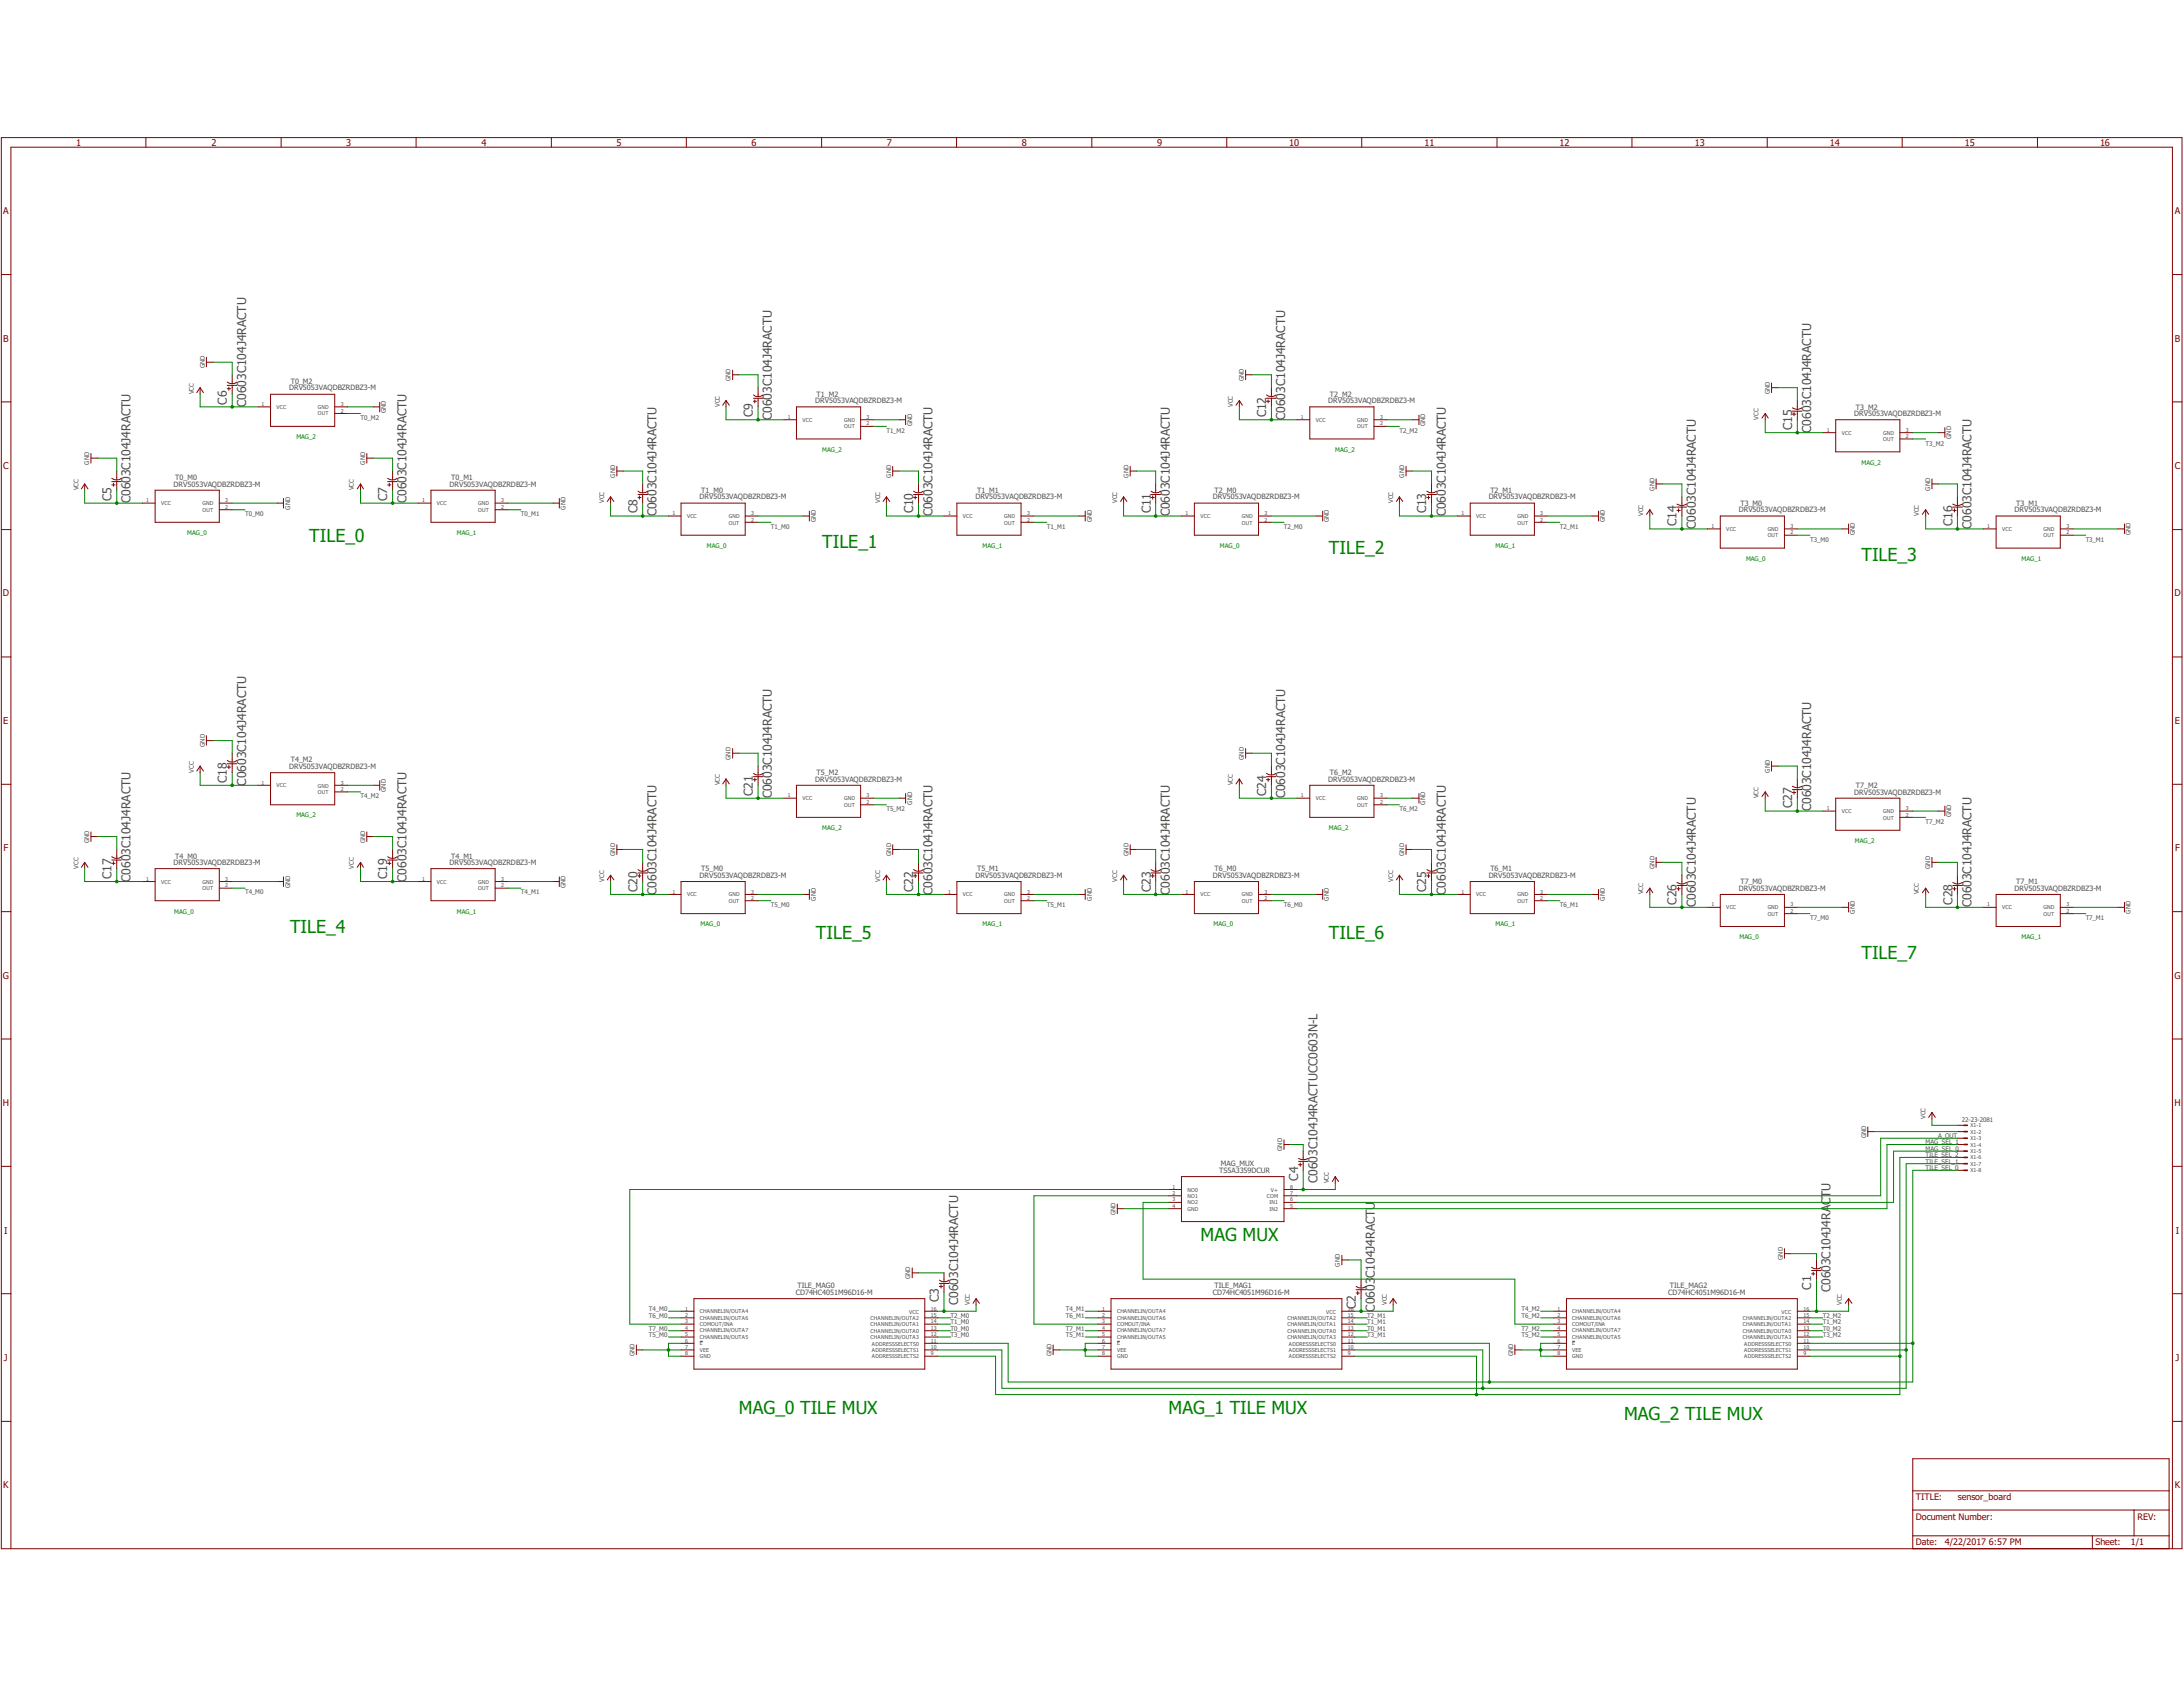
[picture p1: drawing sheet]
<svg xmlns="http://www.w3.org/2000/svg" width="279mm" height="216mm" viewBox="0 0 279 216" stroke-linecap="round" stroke-linejoin="round" font-family="sans-serif">
<defs><g id="words">
<g font-size="2.3" fill="#008000">
<text x="39.6" y="69.3">TILE_0</text>
<text x="105.2" y="70.1">TILE_1</text>
<text x="170.1" y="71">TILE_2</text>
<text x="238.3" y="71.8">TILE_3</text>
<text x="37.1" y="119.4">TILE_4</text>
<text x="104.4" y="120.2">TILE_5</text>
<text x="170.1" y="120.2">TILE_6</text>
<text x="238.3" y="122.7">TILE_7</text>
<text x="153.7" y="158.8">MAG MUX</text>
<text x="94.6" y="181">MAG_0 TILE MUX</text>
<text x="149.6" y="181">MAG_1 TILE MUX</text>
<text x="207.9" y="181.8">MAG_2 TILE MUX</text>
</g>
<g font-size="1.6" fill="#505050">
<text x="29" y="51.8" transform="rotate(-90 29 51.8)">C6</text>
<text x="31.5" y="52.1" transform="rotate(-90 31.5 52.1)">C0603C104J4RACTU</text>
<text x="96.3" y="53.4" transform="rotate(-90 96.3 53.4)">C9</text>
<text x="98.8" y="53.8" transform="rotate(-90 98.8 53.8)">C0603C104J4RACTU</text>
<text x="162" y="53.4" transform="rotate(-90 162 53.4)">C12</text>
<text x="164.5" y="53.8" transform="rotate(-90 164.5 53.8)">C0603C104J4RACTU</text>
<text x="229.4" y="55" transform="rotate(-90 229.4 55)">C15</text>
<text x="231.8" y="55.4" transform="rotate(-90 231.8 55.4)">C0603C104J4RACTU</text>
<text x="14.3" y="64.1" transform="rotate(-90 14.3 64.1)">C5</text>
<text x="16.7" y="64.4" transform="rotate(-90 16.7 64.4)">C0603C104J4RACTU</text>
<text x="49.6" y="64.1" transform="rotate(-90 49.6 64.1)">C7</text>
<text x="52" y="64.4" transform="rotate(-90 52 64.4)">C0603C104J4RACTU</text>
<text x="81.6" y="65.7" transform="rotate(-90 81.6 65.7)">C8</text>
<text x="116.9" y="65.7" transform="rotate(-90 116.9 65.7)">C10</text>
<text x="147.3" y="65.7" transform="rotate(-90 147.3 65.7)">C11</text>
<text x="182.5" y="65.7" transform="rotate(-90 182.5 65.7)">C13</text>
<text x="84" y="66.1" transform="rotate(-90 84 66.1)">C0603C104J4RACTU</text>
<text x="119.3" y="66.1" transform="rotate(-90 119.3 66.1)">C0603C104J4RACTU</text>
<text x="149.7" y="66.1" transform="rotate(-90 149.7 66.1)">C0603C104J4RACTU</text>
<text x="185" y="66.1" transform="rotate(-90 185 66.1)">C0603C104J4RACTU</text>
<text x="214.6" y="67.4" transform="rotate(-90 214.6 67.4)">C14</text>
<text x="217" y="67.7" transform="rotate(-90 217 67.7)">C0603C104J4RACTU</text>
<text x="249.9" y="67.4" transform="rotate(-90 249.9 67.4)">C16</text>
<text x="252.3" y="67.7" transform="rotate(-90 252.3 67.7)">C0603C104J4RACTU</text>
<text x="29" y="100.2" transform="rotate(-90 29 100.2)">C18</text>
<text x="31.5" y="100.5" transform="rotate(-90 31.5 100.5)">C0603C104J4RACTU</text>
<text x="96.3" y="101.9" transform="rotate(-90 96.3 101.9)">C21</text>
<text x="162" y="101.9" transform="rotate(-90 162 101.9)">C24</text>
<text x="98.8" y="102.2" transform="rotate(-90 98.8 102.2)">C0603C104J4RACTU</text>
<text x="164.5" y="102.2" transform="rotate(-90 164.5 102.2)">C0603C104J4RACTU</text>
<text x="229.4" y="103.5" transform="rotate(-90 229.4 103.5)">C27</text>
<text x="231.8" y="103.8" transform="rotate(-90 231.8 103.8)">C0603C104J4RACTU</text>
<text x="14.3" y="112.5" transform="rotate(-90 14.3 112.5)">C17</text>
<text x="16.7" y="112.9" transform="rotate(-90 16.7 112.9)">C0603C104J4RACTU</text>
<text x="49.6" y="112.5" transform="rotate(-90 49.6 112.5)">C19</text>
<text x="52" y="112.9" transform="rotate(-90 52 112.9)">C0603C104J4RACTU</text>
<text x="81.6" y="114.1" transform="rotate(-90 81.6 114.1)">C20</text>
<text x="84" y="114.5" transform="rotate(-90 84 114.5)">C0603C104J4RACTU</text>
<text x="116.9" y="114.1" transform="rotate(-90 116.9 114.1)">C22</text>
<text x="119.3" y="114.5" transform="rotate(-90 119.3 114.5)">C0603C104J4RACTU</text>
<text x="147.3" y="114.1" transform="rotate(-90 147.3 114.1)">C23</text>
<text x="149.7" y="114.5" transform="rotate(-90 149.7 114.5)">C0603C104J4RACTU</text>
<text x="182.5" y="114.1" transform="rotate(-90 182.5 114.1)">C25</text>
<text x="185" y="114.5" transform="rotate(-90 185 114.5)">C0603C104J4RACTU</text>
<text x="214.6" y="115.8" transform="rotate(-90 214.6 115.8)">C26</text>
<text x="217" y="116.1" transform="rotate(-90 217 116.1)">C0603C104J4RACTU</text>
<text x="249.9" y="115.8" transform="rotate(-90 249.9 115.8)">C28</text>
<text x="252.3" y="116.1" transform="rotate(-90 252.3 116.1)">C0603C104J4RACTU</text>
<text x="166.2" y="151.1" transform="rotate(-90 166.2 151.1)">C4</text>
<text x="168.6" y="151.4" transform="rotate(-90 168.6 151.4)">C0603C104J4RACTUCC0603N-L</text>
<text x="120.2" y="166.7" transform="rotate(-90 120.2 166.7)">C3</text>
<text x="122.6" y="167" transform="rotate(-90 122.6 167)">C0603C104J4RACTU</text>
<text x="173.5" y="167.5" transform="rotate(-90 173.5 167.5)">C2</text>
<text x="176" y="167.8" transform="rotate(-90 176 167.8)">C0603C104J4RACTU</text>
<text x="231.8" y="165.1" transform="rotate(-90 231.8 165.1)">C1</text>
<text x="234.3" y="165.4" transform="rotate(-90 234.3 165.4)">C0603C104J4RACTU</text>
</g>
<g font-size="1.2" fill="#800000">
<text x="9.7" y="18.7">1</text>
<text x="27.1" y="18.7">2</text>
<text x="44.3" y="18.7">3</text>
<text x="61.6" y="18.7">4</text>
<text x="78.9" y="18.7">5</text>
<text x="96.2" y="18.7">6</text>
<text x="113.5" y="18.7">7</text>
<text x="130.8" y="18.7">8</text>
<text x="148.1" y="18.7">9</text>
<text x="165" y="18.7">10</text>
<text x="182.3" y="18.7">11</text>
<text x="199.6" y="18.7">12</text>
<text x="216.9" y="18.7">13</text>
<text x="234.2" y="18.7">14</text>
<text x="251.5" y="18.7">15</text>
<text x="268.8" y="18.7">16</text>
<text x=".4" y="27.4">A</text>
<text x="278.3" y="27.4">A</text>
<text x=".4" y="43.7">B</text>
<text x="278.3" y="43.7">B</text>
<text x=".4" y="60">C</text>
<text x="278.3" y="60">C</text>
<text x=".4" y="76.3">D</text>
<text x="278.3" y="76.3">D</text>
<text x=".4" y="92.6">E</text>
<text x="278.3" y="92.6">E</text>
<text x=".5" y="108.9">F</text>
<text x="278.4" y="108.9">F</text>
<text x=".4" y="125.3">G</text>
<text x="278.3" y="125.3">G</text>
<text x=".4" y="141.6">H</text>
<text x="278.3" y="141.6">H</text>
<text x=".6" y="157.9">I</text>
<text x="278.5" y="157.9">I</text>
<text x=".5" y="174.2">J</text>
<text x="278.4" y="174.2">J</text>
<text x=".4" y="190.5">K</text>
<text x="278.3" y="190.5">K</text>
</g>
<g font-size="1.1" fill="#800000">
<text x="245.2" y="197.8">Date:</text>
<text x="245.2" y="192">TITLE:</text>
<text x="245.2" y="194.5">Document Number:</text>
<text x="248.9" y="197.8">4/22/2017 6:57 PM</text>
<text x="250.6" y="192">sensor_board</text>
<text x="268.2" y="197.8">Sheet:</text>
<text x="272.7" y="197.8">1/1</text>
<text x="273.6" y="194.5">REV:</text>
</g>
<g font-size=".9" fill="#505050">
<text x="37" y="50">DRV5053VAQDBZRDBZ3-M</text>
<text x="37.2" y="49.1">T0_M2</text>
<text x="104.3" y="51.6">DRV5053VAQDBZRDBZ3-M</text>
<text x="104.5" y="50.8">T1_M2</text>
<text x="170" y="51.6">DRV5053VAQDBZRDBZ3-M</text>
<text x="170.2" y="50.8">T2_M2</text>
<text x="237.3" y="53.3">DRV5053VAQDBZRDBZ3-M</text>
<text x="237.5" y="52.4">T3_M2</text>
<text x="22.2" y="62.3">DRV5053VAQDBZRDBZ3-M</text>
<text x="22.4" y="61.5">T0_M0</text>
<text x="57.5" y="62.3">DRV5053VAQDBZRDBZ3-M</text>
<text x="57.7" y="61.5">T0_M1</text>
<text x="89.5" y="63.9">DRV5053VAQDBZRDBZ3-M</text>
<text x="89.7" y="63.1">T1_M0</text>
<text x="124.8" y="63.9">DRV5053VAQDBZRDBZ3-M</text>
<text x="125.1" y="63.1">T1_M1</text>
<text x="155.2" y="63.9">DRV5053VAQDBZRDBZ3-M</text>
<text x="155.4" y="63.1">T2_M0</text>
<text x="190.5" y="63.9">DRV5053VAQDBZRDBZ3-M</text>
<text x="190.8" y="63.1">T2_M1</text>
<text x="222.5" y="65.6">DRV5053VAQDBZRDBZ3-M</text>
<text x="222.8" y="64.7">T3_M0</text>
<text x="257.8" y="65.6">DRV5053VAQDBZRDBZ3-M</text>
<text x="258.1" y="64.7">T3_M1</text>
<text x="37" y="98.4">DRV5053VAQDBZRDBZ3-M</text>
<text x="37.2" y="97.6">T4_M2</text>
<text x="104.3" y="100">DRV5053VAQDBZRDBZ3-M</text>
<text x="104.5" y="99.2">T5_M2</text>
<text x="170" y="100">DRV5053VAQDBZRDBZ3-M</text>
<text x="170.2" y="99.2">T6_M2</text>
<text x="237.3" y="101.7">DRV5053VAQDBZRDBZ3-M</text>
<text x="237.5" y="100.8">T7_M2</text>
<text x="22.2" y="110.7">DRV5053VAQDBZRDBZ3-M</text>
<text x="22.4" y="109.9">T4_M0</text>
<text x="57.5" y="110.7">DRV5053VAQDBZRDBZ3-M</text>
<text x="57.7" y="109.9">T4_M1</text>
<text x="89.5" y="112.4">DRV5053VAQDBZRDBZ3-M</text>
<text x="89.7" y="111.5">T5_M0</text>
<text x="124.8" y="112.4">DRV5053VAQDBZRDBZ3-M</text>
<text x="125.1" y="111.5">T5_M1</text>
<text x="155.2" y="112.4">DRV5053VAQDBZRDBZ3-M</text>
<text x="155.4" y="111.5">T6_M0</text>
<text x="190.5" y="112.4">DRV5053VAQDBZRDBZ3-M</text>
<text x="190.8" y="111.5">T6_M1</text>
<text x="222.8" y="113.2">T7_M0</text>
<text x="258.1" y="113.2">T7_M1</text>
<text x="222.5" y="114">DRV5053VAQDBZRDBZ3-M</text>
<text x="257.8" y="114">DRV5053VAQDBZRDBZ3-M</text>
<text x="156.2" y="149.3">MAG_MUX</text>
<text x="156" y="150.1">TS5A3359DCUR</text>
<text x="101.9" y="165.7">CD74HC4051M96D16-M</text>
<text x="102.1" y="164.9">TILE_MAG0</text>
<text x="155.2" y="165.7">CD74HC4051M96D16-M</text>
<text x="155.4" y="164.9">TILE_MAG1</text>
<text x="213.5" y="165.7">CD74HC4051M96D16-M</text>
<text x="213.7" y="164.9">TILE_MAG2</text>
</g>
<g font-size=".8" fill="#505050">
<text x="26.2" y="47.2" transform="rotate(-90 26.2 47.2)">GND</text>
<text x="24.8" y="50.5" transform="rotate(-90 24.8 50.5)">VCC</text>
<text x="46.1" y="53.7">T0_M2</text>
<text x="49.4" y="52.9" transform="rotate(-90 49.4 52.9)">GND</text>
<text x="92.1" y="52.1" transform="rotate(-90 92.1 52.1)">VCC</text>
<text x="93.5" y="48.8" transform="rotate(-90 93.5 48.8)">GND</text>
<text x="157.8" y="52.1" transform="rotate(-90 157.8 52.1)">VCC</text>
<text x="159.2" y="48.8" transform="rotate(-90 159.2 48.8)">GND</text>
<text x="225.1" y="53.7" transform="rotate(-90 225.1 53.7)">VCC</text>
<text x="226.5" y="50.5" transform="rotate(-90 226.5 50.5)">GND</text>
<text x="11.4" y="59.5" transform="rotate(-90 11.4 59.5)">GND</text>
<text x="46.7" y="59.5" transform="rotate(-90 46.7 59.5)">GND</text>
<text x="113.4" y="55.4">T1_M2</text>
<text x="116.8" y="54.6" transform="rotate(-90 116.8 54.6)">GND</text>
<text x="179.1" y="55.4">T2_M2</text>
<text x="182.4" y="54.6" transform="rotate(-90 182.4 54.6)">GND</text>
<text x="246.5" y="57">T3_M2</text>
<text x="249.7" y="56.2" transform="rotate(-90 249.7 56.2)">GND</text>
<text x="10" y="62.7" transform="rotate(-90 10 62.7)">VCC</text>
<text x="37.1" y="65.2" transform="rotate(-90 37.1 65.2)">GND</text>
<text x="45.3" y="62.7" transform="rotate(-90 45.3 62.7)">VCC</text>
<text x="72.4" y="65.2" transform="rotate(-90 72.4 65.2)">GND</text>
<text x="77.3" y="64.4" transform="rotate(-90 77.3 64.4)">VCC</text>
<text x="78.7" y="61.1" transform="rotate(-90 78.7 61.1)">GND</text>
<text x="112.6" y="64.4" transform="rotate(-90 112.6 64.4)">VCC</text>
<text x="114" y="61.1" transform="rotate(-90 114 61.1)">GND</text>
<text x="143" y="64.4" transform="rotate(-90 143 64.4)">VCC</text>
<text x="144.4" y="61.1" transform="rotate(-90 144.4 61.1)">GND</text>
<text x="178.3" y="64.4" transform="rotate(-90 178.3 64.4)">VCC</text>
<text x="179.7" y="61.1" transform="rotate(-90 179.7 61.1)">GND</text>
<text x="211.7" y="62.8" transform="rotate(-90 211.7 62.8)">GND</text>
<text x="247" y="62.8" transform="rotate(-90 247 62.8)">GND</text>
<text x="31.4" y="66">T0_M0</text>
<text x="66.7" y="66">T0_M1</text>
<text x="98.7" y="67.7">T1_M0</text>
<text x="104.4" y="66.8" transform="rotate(-90 104.4 66.8)">GND</text>
<text x="134" y="67.7">T1_M1</text>
<text x="139.7" y="66.8" transform="rotate(-90 139.7 66.8)">GND</text>
<text x="164.3" y="67.7">T2_M0</text>
<text x="170.1" y="66.8" transform="rotate(-90 170.1 66.8)">GND</text>
<text x="199.6" y="67.7">T2_M1</text>
<text x="205.4" y="66.8" transform="rotate(-90 205.4 66.8)">GND</text>
<text x="210.3" y="66" transform="rotate(-90 210.3 66)">VCC</text>
<text x="231.7" y="69.3">T3_M0</text>
<text x="237.4" y="68.5" transform="rotate(-90 237.4 68.5)">GND</text>
<text x="245.6" y="66" transform="rotate(-90 245.6 66)">VCC</text>
<text x="266.9" y="69.3">T3_M1</text>
<text x="272.7" y="68.5" transform="rotate(-90 272.7 68.5)">GND</text>
<text x="26.2" y="95.6" transform="rotate(-90 26.2 95.6)">GND</text>
<text x="24.8" y="98.9" transform="rotate(-90 24.8 98.9)">VCC</text>
<text x="49.4" y="101.3" transform="rotate(-90 49.4 101.3)">GND</text>
<text x="92.1" y="100.5" transform="rotate(-90 92.1 100.5)">VCC</text>
<text x="93.5" y="97.2" transform="rotate(-90 93.5 97.2)">GND</text>
<text x="157.8" y="100.5" transform="rotate(-90 157.8 100.5)">VCC</text>
<text x="159.2" y="97.2" transform="rotate(-90 159.2 97.2)">GND</text>
<text x="226.5" y="98.9" transform="rotate(-90 226.5 98.9)">GND</text>
<text x="11.4" y="107.9" transform="rotate(-90 11.4 107.9)">GND</text>
<text x="46.1" y="102.1">T4_M2</text>
<text x="46.7" y="107.9" transform="rotate(-90 46.7 107.9)">GND</text>
<text x="113.4" y="103.8">T5_M2</text>
<text x="116.8" y="103" transform="rotate(-90 116.8 103)">GND</text>
<text x="179.1" y="103.8">T6_M2</text>
<text x="182.4" y="103" transform="rotate(-90 182.4 103)">GND</text>
<text x="225.1" y="102.1" transform="rotate(-90 225.1 102.1)">VCC</text>
<text x="246.5" y="105.4">T7_M2</text>
<text x="249.7" y="104.6" transform="rotate(-90 249.7 104.6)">GND</text>
<text x="10" y="111.2" transform="rotate(-90 10 111.2)">VCC</text>
<text x="37.1" y="113.7" transform="rotate(-90 37.1 113.7)">GND</text>
<text x="45.3" y="111.2" transform="rotate(-90 45.3 111.2)">VCC</text>
<text x="72.4" y="113.7" transform="rotate(-90 72.4 113.7)">GND</text>
<text x="77.3" y="112.8" transform="rotate(-90 77.3 112.8)">VCC</text>
<text x="78.7" y="109.6" transform="rotate(-90 78.7 109.6)">GND</text>
<text x="112.6" y="112.8" transform="rotate(-90 112.6 112.8)">VCC</text>
<text x="114" y="109.6" transform="rotate(-90 114 109.6)">GND</text>
<text x="143" y="112.8" transform="rotate(-90 143 112.8)">VCC</text>
<text x="144.4" y="109.6" transform="rotate(-90 144.4 109.6)">GND</text>
<text x="178.3" y="112.8" transform="rotate(-90 178.3 112.8)">VCC</text>
<text x="179.7" y="109.6" transform="rotate(-90 179.7 109.6)">GND</text>
<text x="211.7" y="111.2" transform="rotate(-90 211.7 111.2)">GND</text>
<text x="247" y="111.2" transform="rotate(-90 247 111.2)">GND</text>
<text x="31.4" y="114.5">T4_M0</text>
<text x="66.7" y="114.5">T4_M1</text>
<text x="98.7" y="116.1">T5_M0</text>
<text x="104.4" y="115.3" transform="rotate(-90 104.4 115.3)">GND</text>
<text x="134" y="116.1">T5_M1</text>
<text x="139.7" y="115.3" transform="rotate(-90 139.7 115.3)">GND</text>
<text x="164.3" y="116.1">T6_M0</text>
<text x="170.1" y="115.3" transform="rotate(-90 170.1 115.3)">GND</text>
<text x="199.6" y="116.1">T6_M1</text>
<text x="205.4" y="115.3" transform="rotate(-90 205.4 115.3)">GND</text>
<text x="210.3" y="114.5" transform="rotate(-90 210.3 114.5)">VCC</text>
<text x="231.7" y="117.8">T7_M0</text>
<text x="237.4" y="116.9" transform="rotate(-90 237.4 116.9)">GND</text>
<text x="245.6" y="114.5" transform="rotate(-90 245.6 114.5)">VCC</text>
<text x="266.9" y="117.8">T7_M1</text>
<text x="272.7" y="116.9" transform="rotate(-90 272.7 116.9)">GND</text>
<text x="246.5" y="143.2" transform="rotate(-90 246.5 143.2)">VCC</text>
<text x="251.1" y="143.5">22-23-2081</text>
<text x="164.1" y="147.3" transform="rotate(-90 164.1 147.3)">GND</text>
<text x="238.8" y="145.7" transform="rotate(-90 238.8 145.7)">GND</text>
<text x="246.5" y="149.8">TILE_SEL_0</text>
<text x="246.5" y="148.9">TILE_SEL_1</text>
<text x="246.5" y="148.1">TILE_SEL_2</text>
<text x="246.5" y="147.3">MAG_SEL_0</text>
<text x="246.5" y="146.5">MAG_SEL_1</text>
<text x="248.1" y="145.7">A_OUT</text>
<text x="142.8" y="155.5" transform="rotate(-90 142.8 155.5)">GND</text>
<text x="170.1" y="151.4" transform="rotate(-90 170.1 151.4)">VCC</text>
<text x="228.2" y="161.2" transform="rotate(-90 228.2 161.2)">GND</text>
<text x="83.1" y="167.8">T4_M0</text>
<text x="116.5" y="163.7" transform="rotate(-90 116.5 163.7)">GND</text>
<text x="124.1" y="167" transform="rotate(-90 124.1 167)">VCC</text>
<text x="136.4" y="167.8">T4_M1</text>
<text x="171.5" y="162.1" transform="rotate(-90 171.5 162.1)">GND</text>
<text x="177.5" y="167" transform="rotate(-90 177.5 167)">VCC</text>
<text x="194.7" y="167.8">T4_M2</text>
<text x="235.7" y="167" transform="rotate(-90 235.7 167)">VCC</text>
<text x="81.2" y="173.6" transform="rotate(-90 81.2 173.6)">GND</text>
<text x="83.1" y="171.1">T5_M0</text>
<text x="83.1" y="168.6">T6_M0</text>
<text x="83.1" y="170.3">T7_M0</text>
<text x="121.7" y="170.3">T0_M0</text>
<text x="121.7" y="169.5">T1_M0</text>
<text x="121.7" y="168.6">T2_M0</text>
<text x="121.7" y="171.1">T3_M0</text>
<text x="134.6" y="173.6" transform="rotate(-90 134.6 173.6)">GND</text>
<text x="136.4" y="171.1">T5_M1</text>
<text x="136.4" y="168.6">T6_M1</text>
<text x="136.4" y="170.3">T7_M1</text>
<text x="175" y="170.3">T0_M1</text>
<text x="175" y="169.5">T1_M1</text>
<text x="175" y="168.6">T2_M1</text>
<text x="175" y="171.1">T3_M1</text>
<text x="193.7" y="173.6" transform="rotate(-90 193.7 173.6)">GND</text>
<text x="194.7" y="171.1">T5_M2</text>
<text x="194.7" y="168.6">T6_M2</text>
<text x="194.7" y="170.3">T7_M2</text>
<text x="233.3" y="170.3">T0_M2</text>
<text x="233.3" y="169.5">T1_M2</text>
<text x="233.3" y="168.6">T2_M2</text>
<text x="233.3" y="171.1">T3_M2</text>
</g>
<g font-size=".8" fill="#008000">
<text x="37.9" y="56.2">MAG_2</text>
<text x="105.2" y="57.8">MAG_2</text>
<text x="170.9" y="57.8">MAG_2</text>
<text x="238.2" y="59.5">MAG_2</text>
<text x="24" y="68.5">MAG_0</text>
<text x="58.5" y="68.5">MAG_1</text>
<text x="90.5" y="70.1">MAG_0</text>
<text x="125.8" y="70.1">MAG_1</text>
<text x="156.1" y="70.1">MAG_0</text>
<text x="191.4" y="70.1">MAG_1</text>
<text x="223.5" y="71.8">MAG_0</text>
<text x="258.7" y="71.8">MAG_1</text>
<text x="37.9" y="104.6">MAG_2</text>
<text x="105.2" y="106.3">MAG_2</text>
<text x="170.1" y="106.3">MAG_2</text>
<text x="237.4" y="107.9">MAG_2</text>
<text x="22.3" y="116.9">MAG_0</text>
<text x="58.5" y="116.9">MAG_1</text>
<text x="89.7" y="118.6">MAG_0</text>
<text x="125.8" y="118.6">MAG_1</text>
<text x="155.3" y="118.6">MAG_0</text>
<text x="191.4" y="118.6">MAG_1</text>
<text x="222.6" y="120.2">MAG_0</text>
<text x="258.7" y="120.2">MAG_1</text>
</g>
<g font-size=".7" fill="#505050">
<text x="33.5" y="52">1</text>
<text x="35.4" y="52.3">VCC</text>
<text x="40.7" y="53.2">OUT</text>
<text x="40.7" y="52.4">GND</text>
<text x="43.6" y="52.8">2</text>
<text x="43.6" y="52">3</text>
<text x="100.8" y="53.6">1</text>
<text x="102.7" y="54">VCC</text>
<text x="108" y="54">GND</text>
<text x="110.9" y="53.6">3</text>
<text x="166.5" y="53.6">1</text>
<text x="168.4" y="54">VCC</text>
<text x="173.7" y="54">GND</text>
<text x="176.6" y="53.6">3</text>
<text x="108" y="54.8">OUT</text>
<text x="110.9" y="54.4">2</text>
<text x="173.7" y="54.8">OUT</text>
<text x="176.6" y="54.4">2</text>
<text x="233.8" y="55.2">1</text>
<text x="235.7" y="55.6">VCC</text>
<text x="241" y="56.4">OUT</text>
<text x="241" y="55.6">GND</text>
<text x="243.9" y="56.1">2</text>
<text x="243.9" y="55.2">3</text>
<text x="18.7" y="64.3">1</text>
<text x="20.6" y="64.6">VCC</text>
<text x="25.9" y="65.5">OUT</text>
<text x="25.9" y="64.6">GND</text>
<text x="28.8" y="65.1">2</text>
<text x="28.8" y="64.3">3</text>
<text x="54" y="64.3">1</text>
<text x="55.9" y="64.6">VCC</text>
<text x="61.2" y="65.5">OUT</text>
<text x="61.2" y="64.6">GND</text>
<text x="64.1" y="65.1">2</text>
<text x="64.1" y="64.3">3</text>
<text x="86.1" y="65.9">1</text>
<text x="96.1" y="65.9">3</text>
<text x="121.3" y="65.9">1</text>
<text x="131.5" y="65.9">3</text>
<text x="151.7" y="65.9">1</text>
<text x="161.9" y="65.9">3</text>
<text x="187" y="65.9">1</text>
<text x="197.1" y="65.9">3</text>
<text x="87.9" y="66.3">VCC</text>
<text x="93.3" y="67.1">OUT</text>
<text x="93.3" y="66.3">GND</text>
<text x="96.1" y="66.8">2</text>
<text x="123.2" y="66.3">VCC</text>
<text x="128.5" y="67.1">OUT</text>
<text x="128.5" y="66.3">GND</text>
<text x="131.5" y="66.8">2</text>
<text x="153.6" y="66.3">VCC</text>
<text x="158.9" y="67.1">OUT</text>
<text x="158.9" y="66.3">GND</text>
<text x="161.9" y="66.8">2</text>
<text x="188.9" y="66.3">VCC</text>
<text x="194.2" y="67.1">OUT</text>
<text x="194.2" y="66.3">GND</text>
<text x="197.1" y="66.8">2</text>
<text x="219" y="67.6">1</text>
<text x="221" y="67.9">VCC</text>
<text x="226.2" y="68.8">OUT</text>
<text x="226.2" y="67.9">GND</text>
<text x="229.2" y="68.4">2</text>
<text x="229.2" y="67.6">3</text>
<text x="254.4" y="67.6">1</text>
<text x="256.3" y="67.9">VCC</text>
<text x="261.6" y="68.8">OUT</text>
<text x="261.6" y="67.9">GND</text>
<text x="264.5" y="68.4">2</text>
<text x="264.5" y="67.6">3</text>
<text x="33.5" y="100.4">1</text>
<text x="35.4" y="100.8">VCC</text>
<text x="40.7" y="101.6">OUT</text>
<text x="40.7" y="100.8">GND</text>
<text x="43.6" y="101.2">2</text>
<text x="43.6" y="100.4">3</text>
<text x="100.8" y="102">1</text>
<text x="102.7" y="102.4">VCC</text>
<text x="108" y="103.3">OUT</text>
<text x="108" y="102.4">GND</text>
<text x="110.9" y="102.9">2</text>
<text x="110.9" y="102">3</text>
<text x="166.5" y="102">1</text>
<text x="168.4" y="102.4">VCC</text>
<text x="173.7" y="103.3">OUT</text>
<text x="173.7" y="102.4">GND</text>
<text x="176.6" y="102.9">2</text>
<text x="176.6" y="102">3</text>
<text x="233.8" y="103.7">1</text>
<text x="235.7" y="104.1">VCC</text>
<text x="241" y="104.9">OUT</text>
<text x="241" y="104.1">GND</text>
<text x="243.9" y="104.5">2</text>
<text x="243.9" y="103.7">3</text>
<text x="18.7" y="112.7">1</text>
<text x="20.6" y="113.1">VCC</text>
<text x="25.9" y="113.9">OUT</text>
<text x="25.9" y="113.1">GND</text>
<text x="28.8" y="113.5">2</text>
<text x="28.8" y="112.7">3</text>
<text x="54" y="112.7">1</text>
<text x="55.9" y="113.1">VCC</text>
<text x="61.2" y="113.9">OUT</text>
<text x="61.2" y="113.1">GND</text>
<text x="64.1" y="113.5">2</text>
<text x="64.1" y="112.7">3</text>
<text x="86.1" y="114.3">1</text>
<text x="87.9" y="114.7">VCC</text>
<text x="93.3" y="115.6">OUT</text>
<text x="93.3" y="114.7">GND</text>
<text x="96.1" y="115.2">2</text>
<text x="96.1" y="114.3">3</text>
<text x="121.3" y="114.3">1</text>
<text x="123.2" y="114.7">VCC</text>
<text x="128.5" y="115.6">OUT</text>
<text x="128.5" y="114.7">GND</text>
<text x="131.5" y="115.2">2</text>
<text x="131.5" y="114.3">3</text>
<text x="151.7" y="114.3">1</text>
<text x="153.6" y="114.7">VCC</text>
<text x="158.9" y="115.6">OUT</text>
<text x="158.9" y="114.7">GND</text>
<text x="161.9" y="115.2">2</text>
<text x="161.9" y="114.3">3</text>
<text x="187" y="114.3">1</text>
<text x="188.9" y="114.7">VCC</text>
<text x="194.2" y="115.6">OUT</text>
<text x="194.2" y="114.7">GND</text>
<text x="197.1" y="115.2">2</text>
<text x="197.1" y="114.3">3</text>
<text x="219" y="116">1</text>
<text x="221" y="116.4">VCC</text>
<text x="226.2" y="117.2">OUT</text>
<text x="226.2" y="116.4">GND</text>
<text x="229.2" y="116.8">2</text>
<text x="229.2" y="116">3</text>
<text x="254.4" y="116">1</text>
<text x="256.3" y="116.4">VCC</text>
<text x="261.6" y="117.2">OUT</text>
<text x="261.6" y="116.4">GND</text>
<text x="264.5" y="116.8">2</text>
<text x="264.5" y="116">3</text>
<text x="252.2" y="144.3">X1-1</text>
<text x="252.2" y="145.1">X1-2</text>
<text x="252.2" y="145.9">X1-3</text>
<text x="252.2" y="146.7">X1-4</text>
<text x="252.2" y="147.5">X1-5</text>
<text x="252.2" y="148.4">X1-6</text>
<text x="252.2" y="149.2">X1-7</text>
<text x="150.1" y="152.1">1</text>
<text x="150.1" y="153">2</text>
<text x="150.1" y="153.8">3</text>
<text x="150.1" y="154.6">4</text>
<text x="152" y="152.5">NO0</text>
<text x="152" y="153.3">NO1</text>
<text x="152" y="154.1">NO2</text>
<text x="152" y="154.9">GND</text>
<text x="162.1" y="153.3">COM</text>
<text x="162.5" y="154.9">IN2</text>
<text x="162.5" y="154.1">IN1</text>
<text x="162.7" y="152.5">V+</text>
<text x="165.1" y="154.6">5</text>
<text x="165.1" y="153.8">6</text>
<text x="165.1" y="153">7</text>
<text x="165.1" y="152.1">8</text>
<text x="252.2" y="150">X1-8</text>
<text x="87.7" y="167.7">1</text>
<text x="119.1" y="167.7">16</text>
<text x="141.1" y="167.7">1</text>
<text x="172.5" y="167.7">16</text>
<text x="199.4" y="167.7">1</text>
<text x="230.8" y="167.7">16</text>
<text x="87.7" y="168.5">2</text>
<text x="87.7" y="169.3">3</text>
<text x="87.7" y="170.2">4</text>
<text x="87.7" y="171">5</text>
<text x="87.7" y="171.8">6</text>
<text x="87.7" y="172.6">7</text>
<text x="87.7" y="173.5">8</text>
<text x="89.6" y="168.1">CHANNELIN/OUTA4</text>
<text x="89.6" y="168.9">CHANNELIN/OUTA6</text>
<text x="89.6" y="169.7">COMOUT/INA</text>
<text x="89.6" y="170.5">CHANNELIN/OUTA7</text>
<text x="89.6" y="171.4">CHANNELIN/OUTA5</text>
<text x="89.6" y="172.2">E</text>
<text x="89.6" y="173">VEE</text>
<text x="89.6" y="173.8">GND</text>
<text x="111.4" y="171.4">CHANNELIN/OUTA3</text>
<text x="111.4" y="170.6">CHANNELIN/OUTA0</text>
<text x="111.4" y="169.7">CHANNELIN/OUTA1</text>
<text x="111.4" y="168.9">CHANNELIN/OUTA2</text>
<text x="111.6" y="173.8">ADDRESSSELECTS2</text>
<text x="111.6" y="173">ADDRESSSELECTS1</text>
<text x="111.6" y="172.2">ADDRESSSELECTS0</text>
<text x="116.4" y="168.1">VCC</text>
<text x="119.1" y="173.5">9</text>
<text x="119.1" y="172.6">10</text>
<text x="119.1" y="171.8">11</text>
<text x="119.1" y="171">12</text>
<text x="119.1" y="170.2">13</text>
<text x="119.1" y="169.3">14</text>
<text x="119.1" y="168.5">15</text>
<text x="141.1" y="168.5">2</text>
<text x="141.1" y="169.3">3</text>
<text x="141.1" y="170.2">4</text>
<text x="141.1" y="171">5</text>
<text x="141.1" y="171.8">6</text>
<text x="141.1" y="172.6">7</text>
<text x="141.1" y="173.5">8</text>
<text x="143" y="168.1">CHANNELIN/OUTA4</text>
<text x="143" y="168.9">CHANNELIN/OUTA6</text>
<text x="143" y="169.7">COMOUT/INA</text>
<text x="143" y="170.5">CHANNELIN/OUTA7</text>
<text x="143" y="171.4">CHANNELIN/OUTA5</text>
<text x="143" y="172.2">E</text>
<text x="143" y="173">VEE</text>
<text x="143" y="173.8">GND</text>
<text x="164.8" y="171.4">CHANNELIN/OUTA3</text>
<text x="164.8" y="170.6">CHANNELIN/OUTA0</text>
<text x="164.8" y="169.7">CHANNELIN/OUTA1</text>
<text x="164.8" y="168.9">CHANNELIN/OUTA2</text>
<text x="164.9" y="173.8">ADDRESSSELECTS2</text>
<text x="164.9" y="173">ADDRESSSELECTS1</text>
<text x="164.9" y="172.2">ADDRESSSELECTS0</text>
<text x="169.7" y="168.1">VCC</text>
<text x="172.5" y="173.5">9</text>
<text x="172.5" y="172.6">10</text>
<text x="172.5" y="171.8">11</text>
<text x="172.5" y="171">12</text>
<text x="172.5" y="170.2">13</text>
<text x="172.5" y="169.3">14</text>
<text x="172.5" y="168.5">15</text>
<text x="199.4" y="168.5">2</text>
<text x="199.4" y="169.3">3</text>
<text x="199.4" y="170.2">4</text>
<text x="199.4" y="171">5</text>
<text x="199.4" y="171.8">6</text>
<text x="199.4" y="172.6">7</text>
<text x="199.4" y="173.5">8</text>
<text x="201.2" y="168.1">CHANNELIN/OUTA4</text>
<text x="201.2" y="168.9">CHANNELIN/OUTA6</text>
<text x="201.2" y="169.7">COMOUT/INA</text>
<text x="201.2" y="170.5">CHANNELIN/OUTA7</text>
<text x="201.2" y="171.4">CHANNELIN/OUTA5</text>
<text x="201.2" y="172.2">E</text>
<text x="201.2" y="173">VEE</text>
<text x="201.2" y="173.8">GND</text>
<text x="223.1" y="171.4">CHANNELIN/OUTA3</text>
<text x="223.1" y="170.6">CHANNELIN/OUTA0</text>
<text x="223.1" y="169.7">CHANNELIN/OUTA1</text>
<text x="223.1" y="168.9">CHANNELIN/OUTA2</text>
<text x="223.2" y="173.8">ADDRESSSELECTS2</text>
<text x="223.2" y="173">ADDRESSSELECTS1</text>
<text x="223.2" y="172.2">ADDRESSSELECTS0</text>
<text x="228" y="168.1">VCC</text>
<text x="230.8" y="173.5">9</text>
<text x="230.8" y="172.6">10</text>
<text x="230.8" y="171.8">11</text>
<text x="230.8" y="171">12</text>
<text x="230.8" y="170.2">13</text>
<text x="230.8" y="169.3">14</text>
<text x="230.8" y="168.5">15</text>
</g>
</g></defs>
<path d="M0 17.5l279.4 180.9M279.4 17.5l-279.4 180.9" fill="none" stroke="#fff" stroke-width=".13"/>
<path d="M89.6 171.7h.4M143 171.7h.3M201.2 171.7h.4" fill="none" stroke="#505050" stroke-width=".13"/>
<g fill="none" stroke="#800000" stroke-width=".13">
<path d="M.2 17.6h279.1v180.6h-279.1zM18.7 17.6v1.2M36 17.6v1.2M53.3 17.6v1.2M70.6 17.6v1.2M87.8 17.6v1.2M105.2 17.6v1.2M122.4 17.6v1.2M139.7 17.6v1.2M157 17.6v1.2M174.3 17.6v1.2M191.6 17.6v1.2"/>
<path d="M208.9 17.6v1.2M226.2 17.6v1.2M243.5 17.6v1.2M260.8 17.6v1.2M.2 35.1h1.2M278 35.1h1.3M.2 51.4h1.2M11.6 58v1.3M11.6 58.6h.9M25.6 49.6l.4 .6M25.6 49.6l-.4 .6M25.6 49.6v.9"/>
<path d="M26.4 45.7v1.2M26.4 46.4h.9M29.1 48.9a1 1 0 0 0 1.2 0M29.1 49.7h.4M29.1 49.3h1.2M29.3 49.5v.5M29.7 48v1.1M29.7 49.3v1.2M33 52.1h1.6M34.6 50.5h8.2v4.1h-8.2zM42.8 52.1h1.7M42.8 52.9h1.7"/>
<path d="M46.9 58.6h.9M46.9 58v1.3M47.8 52.1h.8M48.6 51.5v1.2M79 59.7v1.2M92.9 51.3l.4 .6M92.9 51.3l-.4 .6M92.9 51.3v.8M93.8 47.4v1.2M93.8 48h.8M96.4 50.5a1 1 0 0 0 1.3 0M96.4 51.4h.4"/>
<path d="M96.4 51h1.3M96.6 51.2v.4M97 49.6v1.2M97 51v1.1M100.3 53.7h1.6M101.9 52.1h8.3v4.1h-8.3zM110.2 54.6h1.6M110.2 53.7h1.6M114.3 59.7v1.2M115.1 53.7h.8M115.9 53.1v1.3M144.7 59.7v1.2"/>
<path d="M158.6 51.3l.4 .6M158.6 51.3l-.4 .6M158.6 51.3v.8M159.4 48h.8M159.4 47.4v1.2M162.1 50.5a1 1 0 0 0 1.2 0M162.1 51.4h.4M162.1 51h1.2M162.3 51.2v.4M162.7 49.6v1.2M162.7 51v1.1M166 53.7h1.6"/>
<path d="M167.6 52.1h8.3v4.1h-8.3zM175.9 54.6h1.6M175.9 53.7h1.6M180 59.7v1.2M180.8 53.7h.8M181.6 53.1v1.3M225.9 52.9l.4 .6M225.9 52.9l-.4 .6M225.9 52.9v.8M226.7 49v1.2M226.7 49.6h.9M229.4 52.2a1 1 0 0 0 1.2 0"/>
<path d="M229.4 53h.4M229.4 52.6h1.2M229.6 52.8v.4M230 51.3v1.1M230 52.6v1.1M233.3 55.4h1.6M234.9 53.7h8.3v4.1h-8.3zM243.2 56.2h1.6M243.2 55.4h1.6M248.1 55.4h.8M248.9 54.7v1.3M278 51.4h1.3"/>
<path d="M.2 67.8h1.2M10.8 61.9l.5 .7M10.8 61.9l-.4 .7M10.8 61.9v.8M14.3 61.2a1 1 0 0 0 1.2 0M14.3 62.1h.4M14.3 61.6h1.2M14.5 61.8v.4M14.9 60.3v1.1M14.9 61.6v1.1M18.2 64.4h1.7M19.9 62.7h8.2v4.1h-8.2z"/>
<path d="M28.1 64.4h1.6M28.1 65.2h1.6M35.5 64.4h.8M36.3 63.8v1.2M46.1 61.9l.4 .7M46.1 61.9l-.4 .7M46.1 61.9v.8M49.6 61.2a1 1 0 0 0 1.2 0M49.6 62.1h.4M49.6 61.6h1.2M49.8 61.8v.4M50.2 60.3v1.1"/>
<path d="M50.2 61.6v1.1M53.5 64.4h1.7M55.2 62.7h8.2v4.1h-8.2zM63.4 64.4h1.6M63.4 65.2h1.6M70.8 64.4h.8M71.6 63.8v1.2M78.1 63.6l.5 .6M78.1 63.6l-.4 .6M78.1 63.6v.8M79 60.3h.8M81.7 62.9a1 1 0 0 0 1.2 0"/>
<path d="M81.7 63.7h.3M81.7 63.3h1.2M81.8 63.5v.4M82.3 61.9v1.2M82.3 63.3v1.1M85.6 66h1.6M87.2 64.4h8.2v4.1h-8.2zM95.4 66.8h1.6M95.4 66h1.6M102.8 66h.8M103.6 65.4v1.3M113.5 63.6l.4 .6"/>
<path d="M113.5 63.6l-.5 .6M113.5 63.6v.8M114.3 60.3h.8M116.9 62.9a1 1 0 0 0 1.3 0M116.9 63.7h.4M116.9 63.3h1.3M117.1 63.5v.4M117.6 61.9v1.2M117.6 63.3v1.1M120.8 66h1.7M122.5 64.4h8.2v4.1h-8.2zM130.7 66.8h1.6"/>
<path d="M130.7 66h1.6M138.1 66h.8M138.9 65.4v1.3M143.8 63.6l.4 .6M143.8 63.6l-.4 .6M143.8 63.6v.8M144.7 60.3h.8M147.3 62.9a1 1 0 0 0 1.2 0M147.3 63.7h.4M147.3 63.3h1.2M147.5 63.5v.4M147.9 61.9v1.2"/>
<path d="M147.9 63.3v1.1M151.2 66h1.7M152.9 64.4h8.2v4.1h-8.2zM161.1 66.8h1.6M161.1 66h1.6M168.4 66h.9M169.3 65.4v1.3M179.1 63.6l.4 .6M179.1 63.6l-.4 .6M179.1 63.6v.8M180 60.3h.8M182.6 62.9a1 1 0 0 0 1.3 0"/>
<path d="M182.6 63.7h.4M182.6 63.3h1.3M182.8 63.5v.4M183.2 61.9v1.2M183.2 63.3v1.1M186.5 66h1.7M188.2 64.4h8.2v4.1h-8.2zM196.4 66.8h1.6M196.4 66h1.6M203.8 66h.8M204.6 65.4v1.3M211.2 65.2l.3 .6"/>
<path d="M211.2 65.2l-.5 .6M211.2 65.2v.8M212 61.3v1.3M212 61.9h.8M214.6 64.5a1 1 0 0 0 1.3 0M214.6 65.3h.5M214.6 64.9h1.3M214.8 65.1v.4M215.3 63.6v1.1M215.3 64.9v1.1M218.5 67.7h1.7M220.2 66h8.2v4.1h-8.2z"/>
<path d="M228.4 68.5h1.6M228.4 67.7h1.6M235.8 67.7h.8M236.6 67.1v1.2M246.5 65.2l.3 .6M246.5 65.2l-.5 .6M246.5 65.2v.8M247.3 61.3v1.3M247.3 61.9h.8M249.9 64.5a1 1 0 0 0 1.3 0M249.9 65.3h.5M249.9 64.9h1.3"/>
<path d="M250.1 65.1v.4M250.5 63.6v1.1M250.5 64.9v1.1M253.8 67.7h1.7M255.5 66h8.2v4.1h-8.2zM263.7 68.5h1.6M263.7 67.7h1.6M271.1 67.7h.8M271.9 67.1v1.2M278 67.8h1.3M.2 84.1h1.2M25.6 98v.9"/>
<path d="M25.6 98l.4 .7M25.6 98l-.4 .7M26.4 94.1v1.3M26.4 94.8h.9M29.1 97.3a1 1 0 0 0 1.2 0M29.1 98.2h.4M29.1 97.7h1.2M29.3 98v.4M29.7 96.4v1.1M29.7 97.7v1.2M34.6 98.9h8.2v4.1h-8.2zM48.6 99.9v1.2"/>
<path d="M92.9 99.7v.8M92.9 99.7l.4 .6M92.9 99.7l-.4 .6M93.8 95.8v1.2M93.8 96.4h.8M96.4 99a1 1 0 0 0 1.3 0M96.4 99.8h.4M96.4 99.4h1.3M96.6 99.6v.4M97 98v1.2M97 99.4v1.1M158.6 99.7v.8"/>
<path d="M158.6 99.7l.4 .6M158.6 99.7l-.4 .6M159.4 95.8v1.2M159.4 96.4h.8M162.1 99a1 1 0 0 0 1.2 0M162.1 99.8h.4M162.1 99.4h1.2M162.3 99.6v.4M162.7 98v1.2M162.7 99.4v1.1M226.7 97.5v1.2M226.7 98h.9"/>
<path d="M230 99.7v1.1M278 84.1h1.3M.2 100.4h1.2M.2 116.7h1.2M10.8 110.4v.8M10.8 110.4l.5 .6M10.8 110.4l-.4 .6M11.6 106.5v1.2M11.6 107.1h.9M14.3 109.6a1 1 0 0 0 1.2 0M14.3 110.5h.4M14.3 110.1h1.2"/>
<path d="M14.5 110.3v.4M14.9 108.7v1.2M14.9 110.1v1.1M18.2 112.8h1.7M19.9 111.2h8.2v4.1h-8.2zM28.1 112.8h1.6M28.1 113.7h1.6M33 100.5h1.6M35.5 112.8h.8M36.3 112.2v1.3M42.8 100.5h1.7M42.8 101.3h1.7"/>
<path d="M46.1 110.4v.8M46.1 110.4l.4 .6M46.1 110.4l-.4 .6M46.9 106.5v1.2M46.9 107.1h.9M47.8 100.5h.8M49.6 109.6a1 1 0 0 0 1.2 0M49.6 110.5h.4M49.6 110.1h1.2M49.8 110.3v.4M50.2 108.7v1.2M50.2 110.1v1.1"/>
<path d="M53.5 112.8h1.7M55.2 111.2h8.2v4.1h-8.2zM63.4 112.8h1.6M63.4 113.7h1.6M70.8 112.8h.8M71.6 112.2v1.3M78.1 112v.8M78.1 112l.5 .6M78.1 112l-.4 .6M79 108.1v1.2M79 108.7h.8M81.7 111.3a1 1 0 0 0 1.2 0"/>
<path d="M81.7 112.1h.3M81.7 111.7h1.2M81.8 111.9v.4M82.3 110.4v1.1M82.3 111.7v1.1M85.6 114.5h1.6M87.2 112.8h8.2v4.1h-8.2zM95.4 115.3h1.6M95.4 114.5h1.6M100.3 102.2h1.6M101.9 100.5h8.3v4.1h-8.3zM102.8 114.5h.8"/>
<path d="M103.6 113.8v1.3M110.2 103h1.6M110.2 102.2h1.6M113.5 112v.8M113.5 112l.4 .6M113.5 112l-.5 .6M114.3 108.1v1.2M114.3 108.7h.8M115.1 102.2h.8M115.9 101.6v1.2M116.9 111.3a1 1 0 0 0 1.3 0M116.9 112.1h.4"/>
<path d="M116.9 111.7h1.3M117.1 111.9v.4M117.6 110.4v1.1M117.6 111.7v1.1M120.8 114.5h1.7M122.5 112.8h8.2v4.1h-8.2zM130.7 115.3h1.6M130.7 114.5h1.6M138.1 114.5h.8M138.9 113.8v1.3M143.8 112v.8M143.8 112l.4 .6"/>
<path d="M143.8 112l-.4 .6M144.7 108.1v1.2M144.7 108.7h.8M147.3 111.3a1 1 0 0 0 1.2 0M147.3 112.1h.4M147.3 111.7h1.2M147.5 111.9v.4M147.9 110.4v1.1M147.9 111.7v1.1M151.2 114.5h1.7M152.9 112.8h8.2v4.1h-8.2zM161.1 115.3h1.6"/>
<path d="M161.1 114.5h1.6M166 102.2h1.6M167.6 100.5h8.3v4.1h-8.3zM168.4 114.5h.9M169.3 113.8v1.3M175.9 103h1.6M175.9 102.2h1.6M179.1 112v.8M179.1 112l.4 .6M179.1 112l-.4 .6M180 108.1v1.2M180 108.7h.8"/>
<path d="M180.8 102.2h.8M181.6 101.6v1.2M182.6 111.3a1 1 0 0 0 1.3 0M182.6 112.1h.4M182.6 111.7h1.3M182.8 111.9v.4M183.2 110.4v1.1M183.2 111.7v1.1M186.5 114.5h1.7M188.2 112.8h8.2v4.1h-8.2zM196.4 115.3h1.6M196.4 114.5h1.6"/>
<path d="M203.8 114.5h.8M204.6 113.8v1.3M211.2 113.7v.8M211.2 113.7l.3 .6M211.2 113.7l-.5 .6M212 109.7v1.3M212 110.4h.8M214.6 112.9a1 1 0 0 0 1.3 0M214.6 113.7h.5M214.6 113.3h1.3M214.8 113.5v.5M215.3 112v1.2"/>
<path d="M215.3 113.3v1.2M218.5 116.1h1.7M220.2 114.5h8.2v4.1h-8.2zM225.9 101.3v.9M225.9 101.3l.4 .6M225.9 101.3l-.4 .6M228.4 116.9h1.6M228.4 116.1h1.6M229.4 100.6a1 1 0 0 0 1.2 0M229.4 101.4h.4M229.4 101h1.2M229.6 101.2v.4"/>
<path d="M230 101v1.2M233.3 103.8h1.6M234.9 102.2h8.3v4.1h-8.3zM235.8 116.1h.8M236.6 115.5v1.2M243.2 104.6h1.6M243.2 103.8h1.6M246.5 113.7v.8M246.5 113.7l.3 .6M246.5 113.7l-.5 .6M247.3 109.7v1.3M247.3 110.4h.8"/>
<path d="M248.1 103.8h.8M248.9 103.2v1.2M249.9 112.9a1 1 0 0 0 1.3 0M249.9 113.7h.5M249.9 113.3h1.3M250.1 113.5v.5M250.5 112v1.2M250.5 113.3v1.2M253.8 116.1h1.7M255.5 114.5h8.2v4.1h-8.2zM263.7 116.9h1.6M263.7 116.1h1.6"/>
<path d="M271.1 116.1h.8M271.9 115.5v1.2M278 100.4h1.3M278 116.7h1.3M.2 133h1.2M278 133h1.3M.2 149.3h1.2M143 154.7h.8M143 154.1v1.2M149.6 152.2h1.6M149.6 153h1.6M149.6 153.9h1.6"/>
<path d="M149.6 154.7h1.6M151.2 150.6h13.1v5.7h-13.1zM164.3 152.2h1.7M164.3 153h1.7M164.3 153.9h1.7M164.3 154.7h1.7M164.3 145.9v1.2M164.3 146.5h.9M166.2 148.3a1.2 1.2 0 0 0 1.2 0M166.2 149.1h.4M166.2 148.6h1.2M166.4 148.8v.5"/>
<path d="M166.8 147.3v1.1M166.8 148.6v1.2M170.9 150.6l.4 .6M170.9 150.6l-.4 .6M170.9 150.6v.8M228.4 159.8v1.2M239.1 144.8h.8M239.1 144.2v1.3M247.3 142.4l.4 .6M247.3 142.4l-.5 .6M247.3 142.4v.8M250.5 144h.9"/>
<path d="M250.5 144.8h.9M250.5 145.7h.9M250.5 146.5h.9M250.5 147.3h.9M250.5 148.1h.9M250.5 148.9h.9M250.5 149.8h.9M278 149.3h1.3M.2 165.6h1.2M81.4 172.8h.9M81.4 172.1v1.3M87.2 167.8h1.6"/>
<path d="M87.2 168.7h1.6M87.2 169.5h1.6M87.2 170.3h1.6M87.2 171.1h1.6M87.2 171.9h1.6M87.2 172.8h1.6M87.2 173.6h1.6M88.8 166.2h29.6v9h-29.6zM116.8 162.3v1.2M116.8 162.9h.8M118.4 167.8h1.6M118.4 168.7h1.6"/>
<path d="M118.4 169.5h1.6M118.4 170.3h1.6M118.4 171.1h1.6M118.4 171.9h1.6M118.4 172.8h1.6M118.4 173.6h1.6M120.2 163.8a1 1 0 0 0 1.3 0M120.2 164.6h.4M120.2 164.3h1.3M120.4 164.4v.4M120.8 162.9v1.1M120.8 164.3v1.1"/>
<path d="M124.9 166.2l.4 .6M124.9 166.2l-.4 .6M124.9 166.2v.8M134.8 172.8h.8M134.8 172.1v1.3M140.5 167.8h1.7M140.5 168.7h1.7M140.5 169.5h1.7M140.5 170.3h1.7M140.5 171.1h1.7M140.5 171.9h1.7M140.5 172.8h1.7"/>
<path d="M140.5 173.6h1.7M142.2 166.2h29.5v9h-29.5zM171.7 167.8h1.7M171.7 168.7h1.7M171.7 169.5h1.7M171.7 170.3h1.7M171.7 171.1h1.7M171.7 171.9h1.7M171.7 172.8h1.7M171.7 173.6h1.7M171.7 160.7v1.2M171.7 161.2h.9"/>
<path d="M173.6 164.6a1.06 1.06 0 0 0 1.2 0M173.6 165.5h.4M173.6 165.1h1.2M173.8 165.3v.4M174.2 163.7v1.1M174.2 165.1v1.1M178.3 166.2l.4 .6M178.3 166.2l-.4 .6M178.3 166.2v.8M193.9 172.8h.8M193.9 172.1v1.3M198.8 167.8h1.7"/>
<path d="M198.8 168.7h1.7M198.8 169.5h1.7M198.8 170.3h1.7M198.8 171.1h1.7M198.8 171.9h1.7M198.8 172.8h1.7M198.8 173.6h1.7M200.5 166.2h29.5v9h-29.5zM228.4 160.4h.8M230 167.8h1.6M230 168.7h1.6M230 169.5h1.6"/>
<path d="M230 170.3h1.6M230 171.1h1.6M230 171.9h1.6M230 172.8h1.6M230 173.6h1.6M231.9 162.2a1 1 0 0 0 1.2 0M231.9 163h.4M231.9 162.6h1.2M232.1 162.8v.4M232.5 161.2v1.2M232.5 162.6v1.1M236.6 166.2l.4 .6"/>
<path d="M236.6 166.2l-.4 .6M236.6 166.2v.8M278 165.6h1.3M.2 181.9h1.2M1.4 198.2v-179.4h276.6v179.4M244.8 193.3h32.8M244.8 198.2v-11.5h32.8v11.5M244.8 196.6h32.8M244.8 190.8h32.8M267.8 196.6v1.6M273.1 193.3v3.3M278 181.9h1.3"/>
</g>
<path d="M251.4 144h.4M251.4 144.8h.4M251.4 145.7h.4M251.4 146.5h.4M251.4 147.3h.4M251.4 148.1h.4M251.4 148.9h.4M251.4 149.8h.4" fill="none" stroke="#800000" stroke-width=".21"/>
<path d="M149.6 152.2h-69v17.3h6.6M149.6 153h-17.3v16.5h8.2M149.6 153.9h-3.3v9.8h47.6v5.8h4.9M250.5 149.8h-5.7v27.1h-54.2v-5h-17.2M231.6 171.9h13.2" fill="none" stroke="#008000" stroke-width=".13"/>
<circle cx="244.8" cy="171.9" r=".17" fill="#008000"/>
<g fill="none" stroke="#008000" stroke-width=".13">
<path d="M129 171.9v5h61.6"/>
<circle cx="244.8" cy="171.9" r=".17"/>
</g>
<circle cx="190.6" cy="176.9" r=".17" fill="#008000"/>
<g fill="none" stroke="#008000" stroke-width=".13">
<path d="M250.5 148.9h-6.5v28.8M120 171.9h9M231.6 172.8h12.4"/>
<circle cx="190.6" cy="176.9" r=".17"/>
</g>
<circle cx="244" cy="172.8" r=".17" fill="#008000"/>
<g fill="none" stroke="#008000" stroke-width=".13">
<path d="M128.2 172.8v4.9h115.8M173.4 172.8h16.4v4.9"/>
<circle cx="244" cy="172.8" r=".17"/>
</g>
<circle cx="189.8" cy="177.7" r=".17" fill="#008000"/>
<g fill="none" stroke="#008000" stroke-width=".13">
<path d="M250.5 148.1h-7.3v30.4h-54.2v-4.9h-15.6M120 172.8h8.2M231.6 173.6h11.6"/>
<circle cx="189.8" cy="177.7" r=".17"/>
</g>
<circle cx="243.2" cy="173.6" r=".17" fill="#008000"/>
<g fill="none" stroke="#008000" stroke-width=".13">
<path d="M127.4 173.6v4.9h61.6"/>
<circle cx="243.2" cy="173.6" r=".17"/>
</g>
<circle cx="189" cy="178.5" r=".17" fill="#008000"/>
<g fill="none" stroke="#008000" stroke-width=".13">
<path d="M166.8 149.8v2.4h-.8M250.5 147.3h-8.1v6.6h-76.4M250.5 146.5h-9v8.2h-75.5M250.5 145.7h-9.8v7.3h-74.7M120 173.6h7.4"/>
<circle cx="189" cy="178.5" r=".17"/>
</g>
<circle cx="166.8" cy="152.2" r=".17" fill="#008000"/>
<g fill="none" stroke="#008000" stroke-width=".13">
<path d="M170.9 151.4v.8h-4.1M247.3 143.2v.8h3.2M232.5 163.7v4.1h-.9"/>
<circle cx="166.8" cy="152.2" r=".17"/>
</g>
<circle cx="232.5" cy="167.8" r=".17" fill="#008000"/>
<g fill="none" stroke="#008000" stroke-width=".13">
<path d="M174.2 166.2v1.6h-.8M236.6 167v.8h-4.1"/>
<circle cx="232.5" cy="167.8" r=".17"/>
</g>
<circle cx="174.2" cy="167.8" r=".17" fill="#008000"/>
<g fill="none" stroke="#008000" stroke-width=".13">
<path d="M120.8 165.4v2.4h-.8M124.9 167v.8M178.3 167v.8h-4.1"/>
<circle cx="174.2" cy="167.8" r=".17"/>
</g>
<circle cx="120.8" cy="167.8" r=".17" fill="#008000"/>
<g fill="none" stroke="#008000" stroke-width=".13">
<path d="M10.8 62.7v1.7h7.4M14.9 62.7v1.7M120.8 167.8h4.1"/>
<circle cx="120.8" cy="167.8" r=".17"/>
</g>
<circle cx="14.9" cy="64.4" r=".17" fill="#008000"/>
<g fill="none" stroke="#008000" stroke-width=".13">
<path d="M25.6 50.5v1.6h7.4M29.7 50.5v1.6"/>
<circle cx="14.9" cy="64.4" r=".17"/>
</g>
<circle cx="29.7" cy="52.1" r=".17" fill="#008000"/>
<g fill="none" stroke="#008000" stroke-width=".13">
<path d="M46.1 62.7v1.7h7.4M50.2 62.7v1.7"/>
<circle cx="29.7" cy="52.1" r=".17"/>
</g>
<circle cx="50.3" cy="64.4" r=".17" fill="#008000"/>
<g fill="none" stroke="#008000" stroke-width=".13">
<path d="M78.1 64.4v1.6h7.5M82.3 64.4v1.6"/>
<circle cx="50.3" cy="64.4" r=".17"/>
</g>
<circle cx="82.3" cy="66" r=".17" fill="#008000"/>
<g fill="none" stroke="#008000" stroke-width=".13">
<path d="M92.9 52.1v1.6h7.4M97 52.1v1.6"/>
<circle cx="82.3" cy="66" r=".17"/>
</g>
<circle cx="97" cy="53.7" r=".17" fill="#008000"/>
<g fill="none" stroke="#008000" stroke-width=".13">
<path d="M113.5 64.4v1.6h7.3M117.6 64.4v1.6"/>
<circle cx="97" cy="53.7" r=".17"/>
</g>
<circle cx="117.6" cy="66" r=".17" fill="#008000"/>
<g fill="none" stroke="#008000" stroke-width=".13">
<path d="M143.8 64.4v1.6h7.4M147.9 64.4v1.6"/>
<circle cx="117.6" cy="66" r=".17"/>
</g>
<circle cx="147.9" cy="66" r=".17" fill="#008000"/>
<g fill="none" stroke="#008000" stroke-width=".13">
<path d="M158.6 52.1v1.6h7.4M162.7 52.1v1.6"/>
<circle cx="147.9" cy="66" r=".17"/>
</g>
<circle cx="162.7" cy="53.7" r=".17" fill="#008000"/>
<g fill="none" stroke="#008000" stroke-width=".13">
<path d="M179.1 64.4v1.6h7.4M183.2 64.4v1.6"/>
<circle cx="162.7" cy="53.7" r=".17"/>
</g>
<circle cx="183.2" cy="66" r=".17" fill="#008000"/>
<g fill="none" stroke="#008000" stroke-width=".13">
<path d="M211.2 66v1.7h7.3M215.3 66v1.7"/>
<circle cx="183.2" cy="66" r=".17"/>
</g>
<circle cx="215.3" cy="67.7" r=".17" fill="#008000"/>
<g fill="none" stroke="#008000" stroke-width=".13">
<path d="M225.9 53.7v1.7h7.4M230 53.7v1.7"/>
<circle cx="215.3" cy="67.7" r=".17"/>
</g>
<circle cx="230" cy="55.4" r=".17" fill="#008000"/>
<g fill="none" stroke="#008000" stroke-width=".13">
<path d="M246.5 66v1.7h7.3M250.5 66v1.7"/>
<circle cx="230" cy="55.4" r=".17"/>
</g>
<circle cx="250.5" cy="67.7" r=".17" fill="#008000"/>
<g fill="none" stroke="#008000" stroke-width=".13">
<path d="M10.8 111.2v1.6h7.4M14.9 111.2v1.6"/>
<circle cx="250.5" cy="67.7" r=".17"/>
</g>
<circle cx="14.9" cy="112.8" r=".17" fill="#008000"/>
<g fill="none" stroke="#008000" stroke-width=".13">
<path d="M25.6 98.9v1.6h7.4M29.7 98.9v1.6"/>
<circle cx="14.9" cy="112.8" r=".17"/>
</g>
<circle cx="29.7" cy="100.5" r=".17" fill="#008000"/>
<g fill="none" stroke="#008000" stroke-width=".13">
<path d="M46.1 111.2v1.6h7.4M50.2 111.2v1.6"/>
<circle cx="29.7" cy="100.5" r=".17"/>
</g>
<circle cx="50.3" cy="112.8" r=".17" fill="#008000"/>
<g fill="none" stroke="#008000" stroke-width=".13">
<path d="M78.1 112.8v1.7h7.5M82.3 112.8v1.7"/>
<circle cx="50.3" cy="112.8" r=".17"/>
</g>
<circle cx="82.3" cy="114.5" r=".17" fill="#008000"/>
<g fill="none" stroke="#008000" stroke-width=".13">
<path d="M92.9 100.5v1.7h7.4M97 100.5v1.7"/>
<circle cx="82.3" cy="114.5" r=".17"/>
</g>
<circle cx="97" cy="102.2" r=".17" fill="#008000"/>
<g fill="none" stroke="#008000" stroke-width=".13">
<path d="M113.5 112.8v1.7h7.3M117.6 112.8v1.7"/>
<circle cx="97" cy="102.2" r=".17"/>
</g>
<circle cx="117.6" cy="114.5" r=".17" fill="#008000"/>
<g fill="none" stroke="#008000" stroke-width=".13">
<path d="M143.8 112.8v1.7h7.4M147.9 112.8v1.7"/>
<circle cx="117.6" cy="114.5" r=".17"/>
</g>
<circle cx="147.9" cy="114.5" r=".17" fill="#008000"/>
<g fill="none" stroke="#008000" stroke-width=".13">
<path d="M158.6 100.5v1.7h7.4M162.7 100.5v1.7"/>
<circle cx="147.9" cy="114.5" r=".17"/>
</g>
<circle cx="162.7" cy="102.2" r=".17" fill="#008000"/>
<g fill="none" stroke="#008000" stroke-width=".13">
<path d="M179.1 112.8v1.7h7.4M183.2 112.8v1.7"/>
<circle cx="162.7" cy="102.2" r=".17"/>
</g>
<circle cx="183.2" cy="114.5" r=".17" fill="#008000"/>
<g fill="none" stroke="#008000" stroke-width=".13">
<path d="M211.2 114.5v1.6h7.3M215.3 114.5v1.6"/>
<circle cx="183.2" cy="114.5" r=".17"/>
</g>
<circle cx="215.3" cy="116.1" r=".17" fill="#008000"/>
<g fill="none" stroke="#008000" stroke-width=".13">
<path d="M225.9 102.2v1.6h7.4M230 102.2v1.6"/>
<circle cx="215.3" cy="116.1" r=".17"/>
</g>
<circle cx="230" cy="103.8" r=".17" fill="#008000"/>
<g fill="none" stroke="#008000" stroke-width=".13">
<path d="M246.5 114.5v1.6h7.3M250.5 114.5v1.6"/>
<circle cx="230" cy="103.8" r=".17"/>
</g>
<circle cx="250.5" cy="116.1" r=".17" fill="#008000"/>
<g fill="none" stroke="#008000" stroke-width=".13">
<path d="M143.8 154.7h5.8M239.9 144.8h10.6M197.2 172.8h1.6M197.2 171.9v1.7h1.6"/>
<circle cx="250.5" cy="116.1" r=".17"/>
</g>
<circle cx="197.2" cy="172.8" r=".17" fill="#008000"/>
<g fill="none" stroke="#008000" stroke-width=".13">
<path d="M138.9 172.8h1.6M140.5 171.9h-1.6v1.7h1.6M194.7 172.8h2.5M197.2 171.9h1.6"/>
<circle cx="197.2" cy="172.8" r=".17"/>
</g>
<circle cx="138.9" cy="172.8" r=".17" fill="#008000"/>
<g fill="none" stroke="#008000" stroke-width=".13">
<path d="M85.6 172.8h1.6M87.2 171.9h-1.6v1.7h1.6M135.6 172.8h3.3"/>
<circle cx="138.9" cy="172.8" r=".17"/>
</g>
<circle cx="85.6" cy="172.8" r=".17" fill="#008000"/>
<g fill="none" stroke="#008000" stroke-width=".13">
<path d="M12.5 58.6h2.4v1.7M27.3 46.4h2.4v1.6M44.5 52.1h3.3M44.5 52.9h1.6M47.8 58.6h2.4v1.7M94.6 48h2.4v1.6M111.8 53.7h3.3M111.8 54.6h1.7M160.2 48h2.5v1.6M177.5 53.7h3.3M177.5 54.6h1.6M227.6 49.6h2.4v1.7"/>
<path d="M244.8 55.4h3.3M244.8 56.2h1.7M29.7 64.4h5.8M29.7 65.2h1.7M65 64.4h5.8M65 65.2h1.7M79.8 60.3h2.5v1.6M97 66h5.8M97 66.8h1.7M115.1 60.3h2.5v1.6M132.3 66h5.8M132.3 66.8h1.7"/>
<path d="M145.5 60.3h2.4v1.6M162.7 66h5.7M162.7 66.8h1.6M180.8 60.3h2.4v1.6M198 66h5.8M198 66.8h1.6M212.8 61.9h2.5v1.7M230 67.7h5.8M230 68.5h1.6M248.1 61.9h2.4v1.7M265.3 67.7h5.8M265.3 68.5h1.7"/>
<path d="M27.3 94.8h2.4v1.6M94.6 96.4h2.4v1.6M160.2 96.4h2.5v1.6M227.6 98h2.4v1.7M12.5 107.1h2.4v1.6M29.7 112.8h5.8M29.7 113.7h1.7M44.5 100.5h3.3M44.5 101.3h1.6M47.8 107.1h2.4v1.6M65 112.8h5.8M65 113.7h1.7"/>
<path d="M79.8 108.7h2.5v1.7M97 114.5h5.8M97 115.3h1.7M111.8 102.2h3.3M111.8 103h1.7M115.1 108.7h2.5v1.7M132.3 114.5h5.8M132.3 115.3h1.7M145.5 108.7h2.4v1.7M162.7 114.5h5.7M162.7 115.3h1.6M177.5 102.2h3.3"/>
<path d="M177.5 103h1.6M180.8 108.7h2.4v1.7M198 114.5h5.8M198 115.3h1.6M212.8 110.4h2.5v1.6M230 116.1h5.8M230 116.9h1.6M244.8 103.8h3.3M244.8 104.6h1.7M248.1 110.4h2.4v1.6M265.3 116.1h5.8M265.3 116.9h1.7"/>
<path d="M165.2 146.5h1.6v.8M82.3 172.8h3.3M85.6 170.3h1.6M85.6 168.7h1.6M85.6 171.1h1.6M85.6 167.8h1.6M117.6 162.9h3.2M120 170.3h1.7M120 169.5h1.7M120 168.7h1.7M120 171.1h1.7M138.9 170.3h1.6"/>
<path d="M138.9 168.7h1.6M138.9 171.1h1.6M138.9 167.8h1.6M172.6 161.2h1.6v2.5M173.4 170.3h1.6M173.4 169.5h1.6M173.4 168.7h1.6M173.4 171.1h1.6M197.2 170.3h1.6M197.2 168.7h1.6M197.2 171.1h1.6M197.2 167.8h1.6"/>
<path d="M229.2 160.4h3.3v.8M231.6 170.3h1.7M231.6 169.5h1.7M231.6 168.7h1.7M231.6 171.1h1.7"/>
<circle cx="85.6" cy="172.8" r=".17"/>
</g>
<use href="#words"/>
</svg>
